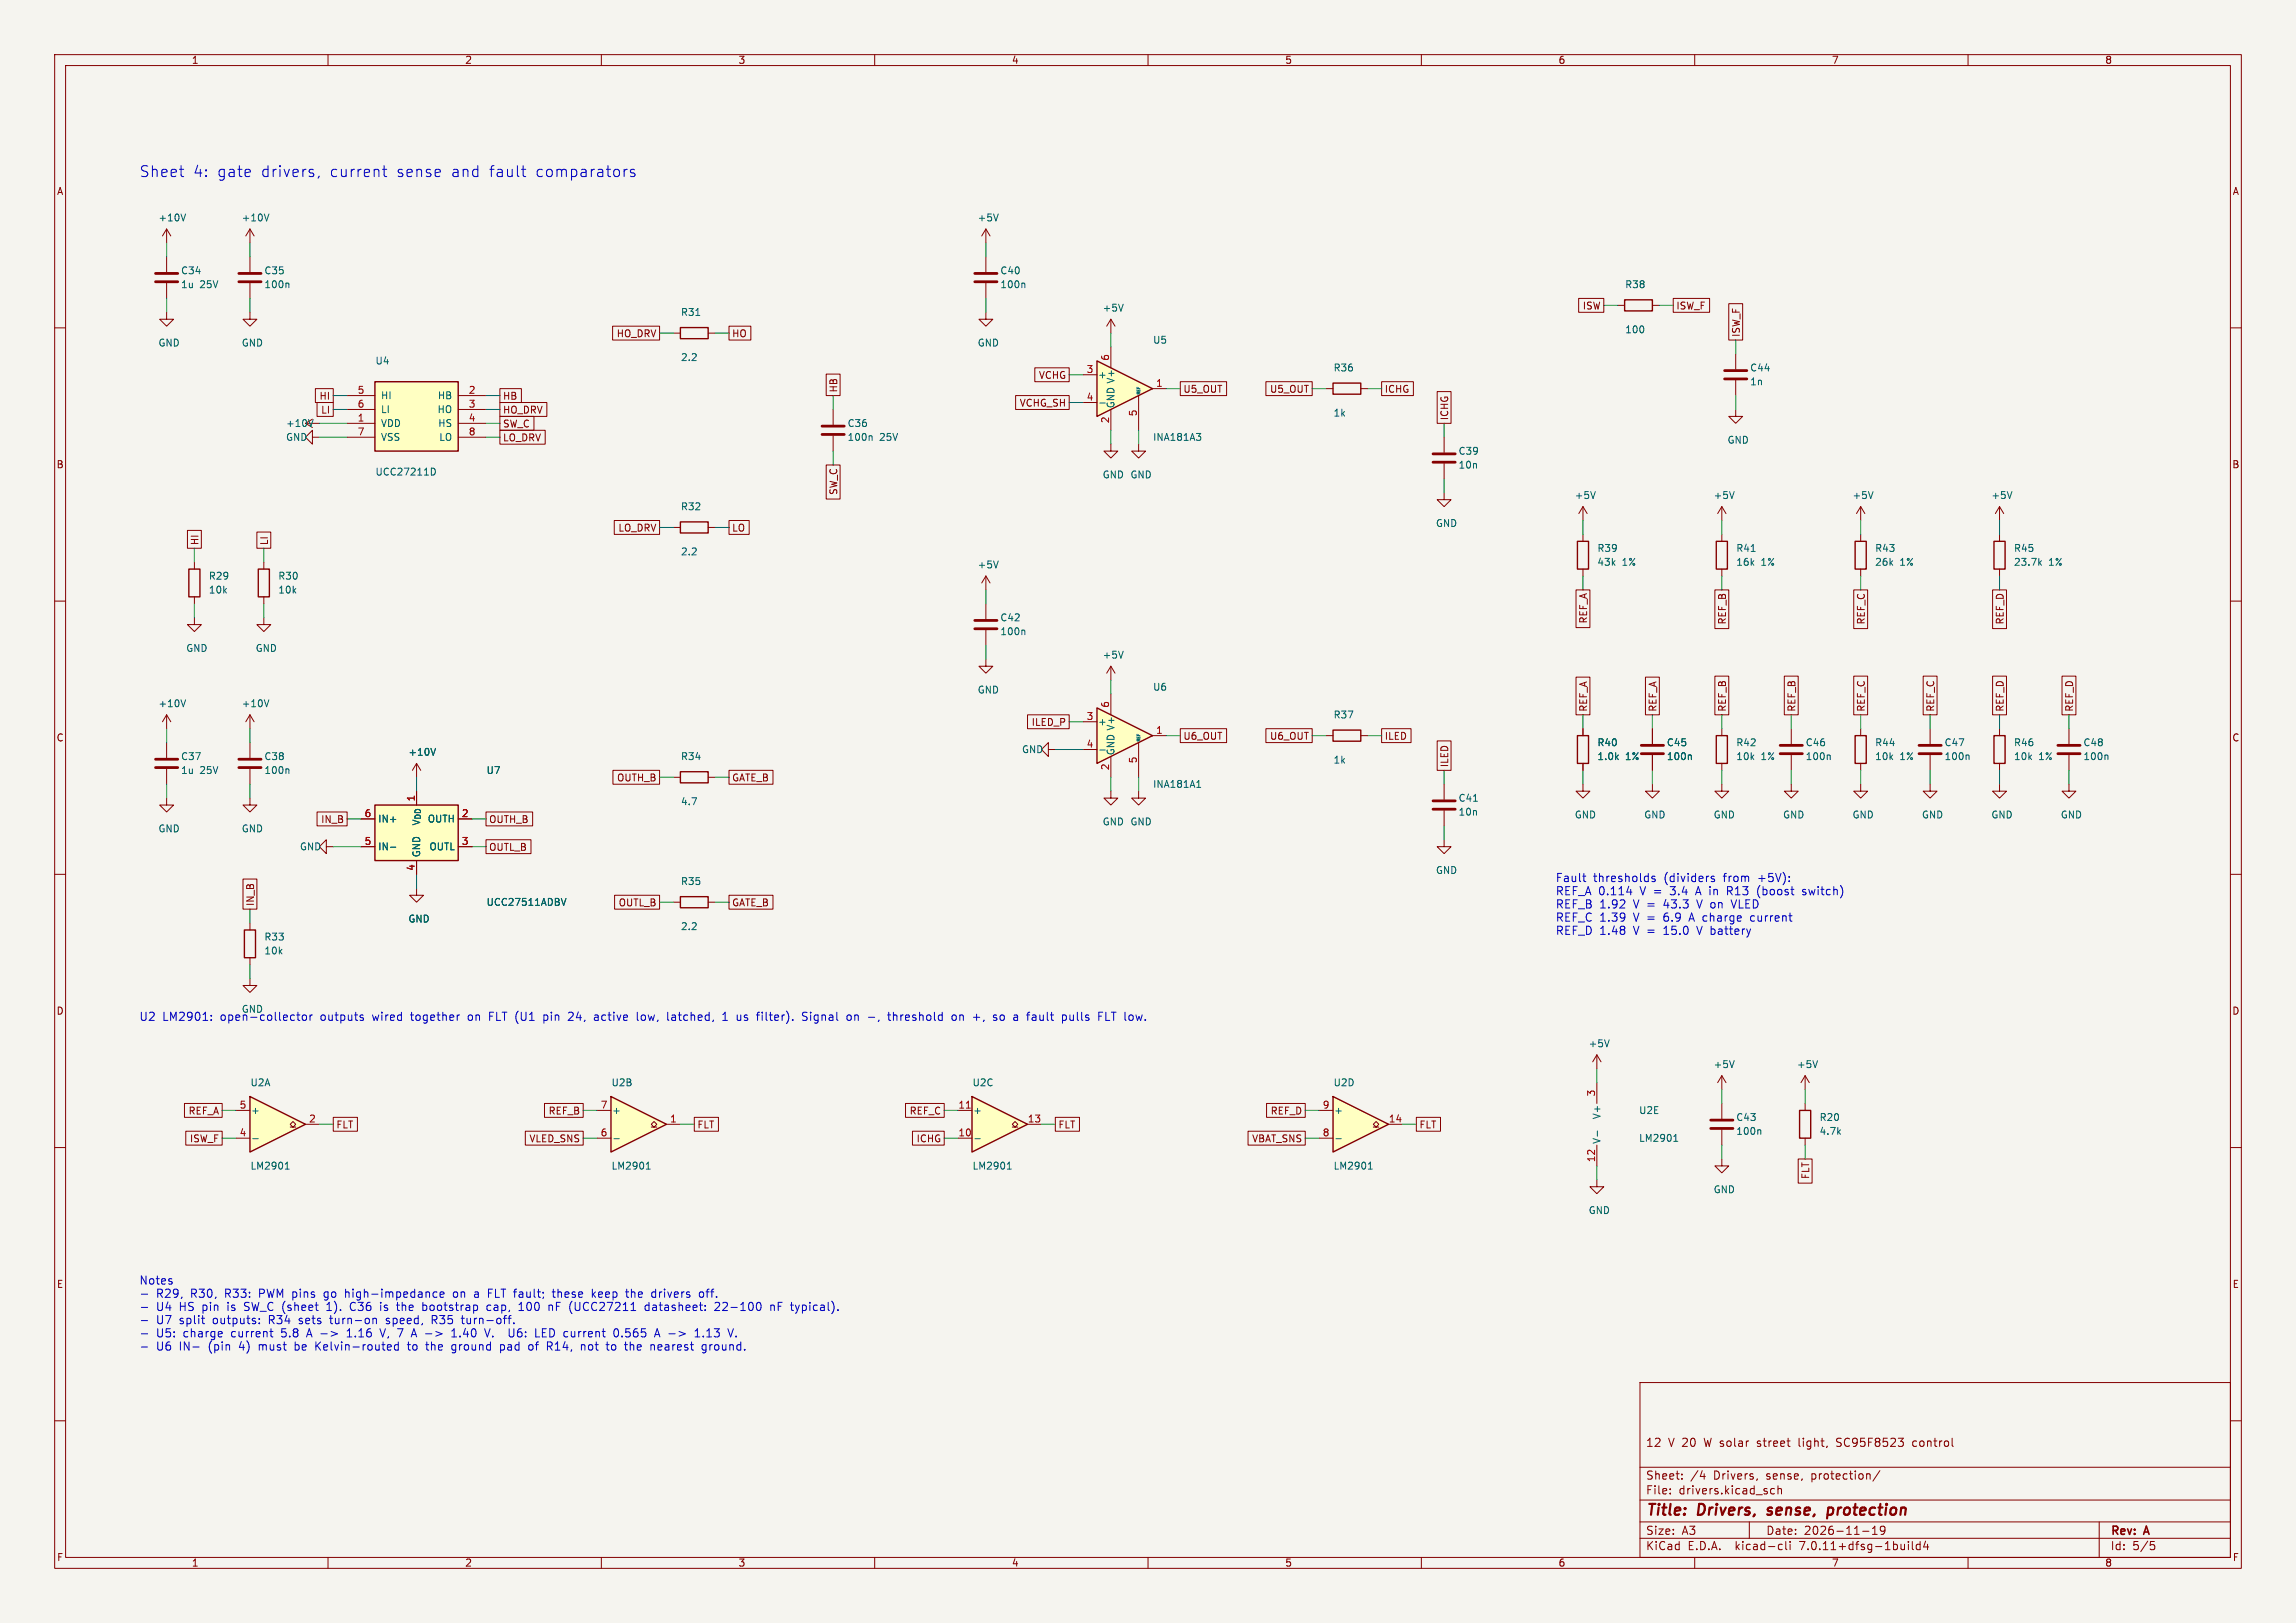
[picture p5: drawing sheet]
<svg xmlns="http://www.w3.org/2000/svg" width="420mm" height="297mm" viewBox="0 0 420 297" stroke-linecap="round" stroke-linejoin="round" font-family="sans-serif">
<defs><g id="words">
<g font-size="2.8" fill="#0000c2">
<text x="25.4" y="32.7">Sheet</text>
<text x="35.3" y="32.7">4:</text>
<text x="39.7" y="32.7">gate</text>
<text x="47.8" y="32.7">drivers,</text>
<text x="60.4" y="32.7">current</text>
<text x="72.6" y="32.7">sense</text>
<text x="82.7" y="32.7">and</text>
<text x="89.7" y="32.7">fault</text>
<text x="98.2" y="32.7">comparators</text>
</g>
<g font-size="2.8" fill="#840000">
<text x="301" y="277.9">Title:</text>
<text x="310.6" y="277.9">Drivers,</text>
<text x="324.2" y="277.9">sense,</text>
<text x="336" y="277.9">protection</text>
</g>
<g font-size="2.1" fill="#0000c2">
<text x="284.5" y="161.7">Fault</text>
<text x="291.4" y="161.7">thresholds</text>
<text x="304.4" y="161.7">(dividers</text>
<text x="315.5" y="161.7">from</text>
<text x="321.9" y="161.7">+5V):</text>
<text x="284.5" y="164.1">REF_A 0.114</text>
<text x="284.5" y="166.6">REF_B 1.92</text>
<text x="298.9" y="166.6">V =</text>
<text x="300.1" y="164.1">V =</text>
<text x="304.6" y="166.6">43.3</text>
<text x="305.8" y="164.1">3.4</text>
<text x="310.7" y="164.1">A in</text>
<text x="310.9" y="166.6">V on</text>
<text x="316.7" y="164.1">R13</text>
<text x="317.5" y="166.6">VLED</text>
<text x="322.3" y="164.1">(boost</text>
<text x="330.8" y="164.1">switch)</text>
<text x="284.5" y="169">REF_C 1.39</text>
<text x="284.5" y="171.4">REF_D 1.48</text>
<text x="298.9" y="169">V =</text>
<text x="298.9" y="171.4">V =</text>
<text x="304.6" y="169">6.9</text>
<text x="304.6" y="171.4">15.0</text>
<text x="309.5" y="169">A charge</text>
<text x="310.9" y="171.4">V battery</text>
<text x="320.9" y="169">current</text>
<text x="25.4" y="187.1">U2</text>
<text x="29.7" y="187.1">LM2901:</text>
<text x="40.4" y="187.1">open-collector</text>
<text x="58.8" y="187.1">outputs</text>
<text x="68.5" y="187.1">wired</text>
<text x="75.6" y="187.1">together</text>
<text x="86.2" y="187.1">on</text>
<text x="90.2" y="187.1">FLT (U1</text>
<text x="100.5" y="187.1">pin</text>
<text x="105.2" y="187.1">24,</text>
<text x="110.1" y="187.1">active</text>
<text x="118" y="187.1">low,</text>
<text x="123.7" y="187.1">latched,</text>
<text x="134" y="187.1">1</text>
<text x="136.8" y="187.1">us</text>
<text x="140.6" y="187.1">filter).</text>
<text x="149.1" y="187.1">Signal</text>
<text x="157.4" y="187.1">on</text>
<text x="161.4" y="187.1">-,</text>
<text x="165.3" y="187.1">threshold</text>
<text x="177.1" y="187.1">on</text>
<text x="181.1" y="187.1">+,</text>
<text x="184.9" y="187.1">so</text>
<text x="188.8" y="187.1">a</text>
<text x="191.5" y="187.1">fault</text>
<text x="198" y="187.1">pulls</text>
<text x="204.8" y="187.1">FLT low.</text>
<text x="25.4" y="235.4">Notes</text>
<text x="28.6" y="237.8">R29,</text>
<text x="34.9" y="237.8">R30,</text>
<text x="41.3" y="237.8">R33:</text>
<text x="47.7" y="237.8">PWM pins</text>
<text x="59.8" y="237.8">go</text>
<text x="63.9" y="237.8">high-impedance</text>
<text x="83.8" y="237.8">on</text>
<text x="90.5" y="237.8">FLT fault;</text>
<text x="102.6" y="237.8">these</text>
<text x="109.9" y="237.8">keep</text>
<text x="116.4" y="237.8">the</text>
<text x="121.2" y="237.8">drivers</text>
<text x="130.1" y="237.8">off.</text>
<text x="28.6" y="240.2">U4</text>
<text x="28.6" y="242.6">U7</text>
<text x="28.6" y="245">U5:</text>
<text x="32.9" y="240.2">HS pin</text>
<text x="32.9" y="242.6">split</text>
<text x="33.6" y="245">charge</text>
<text x="39.1" y="242.6">outputs:</text>
<text x="41.9" y="240.2">is</text>
<text x="42.4" y="245">current</text>
<text x="45.1" y="240.2">SW_C (sheet</text>
<text x="49.5" y="242.6">R34</text>
<text x="51.7" y="245">5.8</text>
<text x="55.1" y="242.6">sets</text>
<text x="56.6" y="245">A -&gt;</text>
<text x="60.5" y="240.2">1).</text>
<text x="61" y="242.6">turn-on</text>
<text x="64.2" y="245">1.16</text>
<text x="64.9" y="240.2">C36</text>
<text x="70.5" y="245">V, 7</text>
<text x="70.6" y="240.2">is</text>
<text x="71.4" y="242.6">speed,</text>
<text x="73.8" y="240.2">the</text>
<text x="76.5" y="245">A -&gt;</text>
<text x="78.6" y="240.2">bootstrap</text>
<text x="79.9" y="242.6">R35</text>
<text x="84.1" y="245">1.40</text>
<text x="85.5" y="242.6">turn-off.</text>
<text x="90.4" y="245">V.</text>
<text x="90.6" y="240.2">cap,</text>
<text x="95" y="245">U6:</text>
<text x="96.6" y="240.2">100</text>
<text x="100.1" y="245">LED current</text>
<text x="102.2" y="240.2">nF</text>
<text x="106.1" y="240.2">(UCC27211</text>
<text x="114.7" y="245">0.565</text>
<text x="120.1" y="240.2">datasheet:</text>
<text x="122.5" y="245">A -&gt;</text>
<text x="130.1" y="245">1.13</text>
<text x="133.1" y="240.2">22-100</text>
<text x="143.4" y="240.2">nF</text>
<text x="147.3" y="240.2">typical).</text>
<text x="28.6" y="247.5">U6</text>
<text x="32.9" y="247.5">IN-</text>
<text x="38.3" y="247.5">(pin</text>
<text x="44" y="247.5">4)</text>
<text x="47.8" y="247.5">must</text>
<text x="54.5" y="247.5">be</text>
<text x="58.4" y="247.5">Kelvin-routed</text>
<text x="75.5" y="247.5">to</text>
<text x="79" y="247.5">the</text>
<text x="83.8" y="247.5">ground</text>
<text x="92.8" y="247.5">pad</text>
<text x="98.2" y="247.5">of</text>
<text x="101.7" y="247.5">R14,</text>
<text x="108.1" y="247.5">not</text>
<text x="113" y="247.5">to</text>
<text x="116.5" y="247.5">the</text>
<text x="121.3" y="247.5">nearest</text>
<text x="130.9" y="247.5">ground.</text>
</g>
<g font-size="2.1" fill="#840000">
<text x="301" y="265">12</text>
<text x="305.1" y="265">V 20</text>
<text x="311.9" y="265">W solar</text>
<text x="321.8" y="265">street</text>
<text x="329.6" y="265">light,</text>
<text x="336.7" y="265">SC95F8523</text>
<text x="350.7" y="265">control</text>
<text x="301" y="273.7">File:</text>
<text x="301" y="271">Sheet:</text>
<text x="307.1" y="273.7">drivers.kicad_sch</text>
<text x="309.2" y="271">/4</text>
<text x="313.5" y="271">Drivers,</text>
<text x="323.2" y="271">sense,</text>
<text x="331.6" y="271">protection/</text>
<text x="301" y="281.1">Size:</text>
<text x="307.6" y="281.1">A3</text>
<text x="323" y="281.1">Date:</text>
<text x="330" y="281.1">2026-11-19</text>
<text x="386" y="281.3">Rev:</text>
<text x="392.4" y="281.3">A</text>
<text x="301" y="283.9">KiCad</text>
<text x="308.7" y="283.9">E.D.A.</text>
<text x="317.6" y="283.9">kicad-cli</text>
<text x="329.5" y="283.9">7.0.11+dfsg-1build4</text>
<text x="386" y="283.9">Id:</text>
<text x="390.1" y="283.9">5/5</text>
</g>
<g font-size="1.8" fill="#840000">
<text x="35" y="11.9">1</text>
<text x="85" y="11.9">2</text>
<text x="135" y="11.9">3</text>
<text x="185" y="11.9">4</text>
<text x="235" y="11.9">5</text>
<text x="285" y="11.9">6</text>
<text x="335" y="11.9">7</text>
<text x="385" y="11.9">8</text>
<text x="10.3" y="35.9">A</text>
<text x="408.3" y="35.9">A</text>
<text x="289.4" y="56.8">ISW</text>
<text x="306.5" y="56.8">ISW_F</text>
<text x="112.7" y="61.9">HO_DRV</text>
<text x="133.8" y="61.9">HO</text>
<text x="318.5" y="61.8" transform="rotate(-90 318.5 61.8)">ISW_F</text>
<text x="153.4" y="71.9" transform="rotate(-90 153.4 71.9)">HB</text>
<text x="189.9" y="69.5">VCHG</text>
<text x="58.3" y="73.3">HI</text>
<text x="58.6" y="75.9">LI</text>
<text x="91.9" y="73.3">HB</text>
<text x="91.9" y="75.9">HO_DRV</text>
<text x="186.4" y="74.6">VCHG_SH</text>
<text x="216.4" y="72.1">U5_OUT</text>
<text x="232.2" y="72.1">U5_OUT</text>
<text x="253.2" y="72.1">ICHG</text>
<text x="265.1" y="77" transform="rotate(-90 265.1 77)">ICHG</text>
<text x="91.9" y="78.4">SW_C</text>
<text x="91.9" y="81">LO_DRV</text>
<text x="10.3" y="85.9">B</text>
<text x="408.2" y="85.9">B</text>
<text x="153.4" y="90.7" transform="rotate(-90 153.4 90.7)">SW_C</text>
<text x="36.5" y="99.9" transform="rotate(-90 36.5 99.9)">HI</text>
<text x="49.2" y="99.9" transform="rotate(-90 49.2 99.9)">LI</text>
<text x="113" y="97.5">LO_DRV</text>
<text x="133.8" y="97.5">LO</text>
<text x="290.5" y="114.2" transform="rotate(-90 290.5 114.2)">REF_A</text>
<text x="315.9" y="114.4" transform="rotate(-90 315.9 114.4)">REF_B</text>
<text x="341.3" y="114.4" transform="rotate(-90 341.3 114.4)">REF_C</text>
<text x="366.7" y="114.4" transform="rotate(-90 366.7 114.4)">REF_D</text>
<text x="290.5" y="130.3" transform="rotate(-90 290.5 130.3)">REF_A</text>
<text x="303.2" y="130.3" transform="rotate(-90 303.2 130.3)">REF_A</text>
<text x="315.9" y="130.3" transform="rotate(-90 315.9 130.3)">REF_B</text>
<text x="328.6" y="130.3" transform="rotate(-90 328.6 130.3)">REF_B</text>
<text x="341.3" y="130.3" transform="rotate(-90 341.3 130.3)">REF_C</text>
<text x="354" y="130.3" transform="rotate(-90 354 130.3)">REF_C</text>
<text x="366.7" y="130.3" transform="rotate(-90 366.7 130.3)">REF_D</text>
<text x="379.4" y="130.3" transform="rotate(-90 379.4 130.3)">REF_D</text>
<text x="10.3" y="135.9">C</text>
<text x="188.6" y="133">ILED_P</text>
<text x="216.4" y="135.6">U6_OUT</text>
<text x="232.2" y="135.6">U6_OUT</text>
<text x="253.2" y="135.6">ILED</text>
<text x="408.2" y="135.9">C</text>
<text x="112.8" y="143.2">OUTH_B</text>
<text x="133.8" y="143.2">GATE_B</text>
<text x="265.1" y="140.5" transform="rotate(-90 265.1 140.5)">ILED</text>
<text x="58.6" y="150.8">IN_B</text>
<text x="89.4" y="155.9">OUTL_B</text>
<text x="89.4" y="150.8">OUTH_B</text>
<text x="46.7" y="165.9" transform="rotate(-90 46.7 165.9)">IN_B</text>
<text x="113.1" y="166.1">OUTL_B</text>
<text x="133.8" y="166.1">GATE_B</text>
<text x="10.3" y="185.9">D</text>
<text x="408.2" y="185.9">D</text>
<text x="34.4" y="204.2">REF_A</text>
<text x="34.6" y="209.2">ISW_F</text>
<text x="61.4" y="206.7">FLT</text>
<text x="96.7" y="209.2">VLED_SNS</text>
<text x="100.3" y="204.2">REF_B</text>
<text x="127.5" y="206.7">FLT</text>
<text x="166.3" y="204.2">REF_C</text>
<text x="167.6" y="209.2">ICHG</text>
<text x="193.5" y="206.7">FLT</text>
<text x="228.9" y="209.2">VBAT_SNS</text>
<text x="232.3" y="204.2">REF_D</text>
<text x="259.6" y="206.7">FLT</text>
<text x="331.2" y="215.9" transform="rotate(-90 331.2 215.9)">FLT</text>
<text x="10.3" y="235.9">E</text>
<text x="408.3" y="235.9">E</text>
<text x="10.3" y="285.9">F</text>
<text x="35" y="286.9">1</text>
<text x="85" y="286.9">2</text>
<text x="135" y="286.9">3</text>
<text x="185" y="286.9">4</text>
<text x="235" y="286.9">5</text>
<text x="285" y="286.9">6</text>
<text x="335" y="286.9">7</text>
<text x="385" y="286.9">8</text>
<text x="408.3" y="285.9">F</text>
</g>
<g font-size="1.8" fill="#006464">
<text x="28.9" y="40.7">+10V</text>
<text x="44.1" y="40.7">+10V</text>
<text x="178.7" y="40.7">+5V</text>
<text x="33" y="52.9">1u</text>
<text x="33" y="50.4">C34</text>
<text x="36.6" y="52.9">25V</text>
<text x="48.3" y="52.9">100n</text>
<text x="48.3" y="50.4">C35</text>
<text x="182.9" y="52.9">100n</text>
<text x="182.9" y="50.4">C40</text>
<text x="297.2" y="52.9">R38</text>
<text x="124.5" y="58">R31</text>
<text x="201.6" y="57.2">+5V</text>
<text x="28.9" y="63.6">GND</text>
<text x="44.1" y="63.6">GND</text>
<text x="178.7" y="63.6">GND</text>
<text x="210.8" y="63.1">U5</text>
<text x="297.2" y="61.2">100</text>
<text x="68.6" y="66.9">U4</text>
<text x="124.5" y="66.3">2.2</text>
<text x="200.8" y="69.4">+</text>
<text x="243.8" y="68.2">R36</text>
<text x="320.1" y="68.2">C44</text>
<text x="320.1" y="70.7">1n</text>
<text x="69.6" y="73.3">HI</text>
<text x="69.6" y="75.8">LI</text>
<text x="79.9" y="75.8">HO</text>
<text x="80" y="73.3">HB</text>
<text x="204.1" y="74.8" transform="rotate(-90 204.1 74.8)">GND V+</text>
<text x="243.8" y="76.4">1k</text>
<text x="52.2" y="80.9">GND</text>
<text x="52.2" y="78.3">+10V</text>
<text x="69.6" y="78.3">VDD</text>
<text x="69.6" y="80.9">VSS</text>
<text x="80.1" y="78.3">HS</text>
<text x="80.2" y="80.9">LO</text>
<text x="154.9" y="80.9">100n</text>
<text x="154.9" y="78.3">C36</text>
<text x="160.9" y="80.9">25V</text>
<text x="210.8" y="80.9">INA181A3</text>
<text x="266.7" y="83.4">C39</text>
<text x="315.9" y="81.4">GND</text>
<text x="68.6" y="87.2">UCC27211D</text>
<text x="201.6" y="87.7">GND GND</text>
<text x="266.7" y="86">10n</text>
<text x="124.5" y="93.6">R32</text>
<text x="288" y="91.5">+5V</text>
<text x="313.4" y="91.5">+5V</text>
<text x="338.8" y="91.5">+5V</text>
<text x="364.2" y="91.5">+5V</text>
<text x="124.5" y="101.8">2.2</text>
<text x="262.6" y="96.6">GND</text>
<text x="292.1" y="101.2">R39</text>
<text x="317.5" y="101.2">R41</text>
<text x="342.9" y="101.2">R43</text>
<text x="368.3" y="101.2">R45</text>
<text x="38.1" y="106.3">R29</text>
<text x="50.8" y="106.3">R30</text>
<text x="178.7" y="104.2">+5V</text>
<text x="292.1" y="103.7">43k</text>
<text x="296.7" y="103.7">1%</text>
<text x="317.5" y="103.7">16k</text>
<text x="322.1" y="103.7">1%</text>
<text x="342.9" y="103.7">26k</text>
<text x="347.5" y="103.7">1%</text>
<text x="368.3" y="103.7">23.7k</text>
<text x="374.7" y="103.7">1%</text>
<text x="38.1" y="108.8">10k</text>
<text x="50.8" y="108.8">10k</text>
<text x="182.9" y="113.9">C42</text>
<text x="34" y="119.5">GND</text>
<text x="46.7" y="119.5">GND</text>
<text x="182.9" y="116.4">100n</text>
<text x="201.6" y="120.7">+5V</text>
<text x="28.9" y="129.6">+10V</text>
<text x="44.1" y="129.6">+10V</text>
<text x="178.7" y="127.1">GND</text>
<text x="210.8" y="126.6">U6</text>
<text x="243.8" y="131.7">R37</text>
<text x="200.8" y="132.9">+</text>
<text x="292.1" y="136.8">R40</text>
<text x="304.8" y="136.8">C45</text>
<text x="317.5" y="136.8">R42</text>
<text x="330.2" y="136.8">C46</text>
<text x="342.9" y="136.8">R44</text>
<text x="355.6" y="136.8">C47</text>
<text x="368.3" y="136.8">R46</text>
<text x="381" y="136.8">C48</text>
<text x="33" y="141.8">1u</text>
<text x="33" y="139.3">C37</text>
<text x="36.6" y="141.8">25V</text>
<text x="48.3" y="141.8">100n</text>
<text x="48.3" y="139.3">C38</text>
<text x="74.6" y="138.5">+10V</text>
<text x="88.9" y="141.8">U7</text>
<text x="124.5" y="139.3">R34</text>
<text x="186.8" y="138">GND</text>
<text x="204.1" y="138.3" transform="rotate(-90 204.1 138.3)">GND V+</text>
<text x="243.8" y="139.9">1k</text>
<text x="292.1" y="139.3">1.0k</text>
<text x="297.3" y="139.3">1%</text>
<text x="304.8" y="139.3">100n</text>
<text x="317.5" y="139.3">10k</text>
<text x="322.1" y="139.3">1%</text>
<text x="330.2" y="139.3">100n</text>
<text x="342.9" y="139.3">10k</text>
<text x="347.5" y="139.3">1%</text>
<text x="355.6" y="139.3">100n</text>
<text x="368.3" y="139.3">10k</text>
<text x="372.9" y="139.3">1%</text>
<text x="381" y="139.3">100n</text>
<text x="124.5" y="147.5">4.7</text>
<text x="210.8" y="144.4">INA181A1</text>
<text x="266.7" y="146.9">C41</text>
<text x="266.7" y="149.5">10n</text>
<text x="288" y="150">GND</text>
<text x="300.7" y="150">GND</text>
<text x="313.4" y="150">GND</text>
<text x="326.1" y="150">GND</text>
<text x="338.8" y="150">GND</text>
<text x="351.5" y="150">GND</text>
<text x="364.2" y="150">GND</text>
<text x="376.9" y="150">GND</text>
<text x="28.9" y="152.5">GND</text>
<text x="44.1" y="152.5">GND</text>
<text x="54.8" y="155.8">GND</text>
<text x="69.1" y="155.8">IN-</text>
<text x="69.1" y="150.7">IN+</text>
<text x="77.1" y="151.2" transform="rotate(-90 77.1 151.2)">V_{DD}</text>
<text x="78.1" y="150.7">OUTH</text>
<text x="78.5" y="155.8">OUTL</text>
<text x="201.6" y="151.2">GND GND</text>
<text x="77.1" y="157" transform="rotate(-90 77.1 157)">GND</text>
<text x="262.6" y="160.1">GND</text>
<text x="88.9" y="166">UCC27511ADBV</text>
<text x="124.5" y="162.2">R35</text>
<text x="48.3" y="172.3">R33</text>
<text x="74.6" y="169">GND</text>
<text x="124.5" y="170.4">2.2</text>
<text x="48.3" y="174.9">10k</text>
<text x="290.5" y="191.8">+5V</text>
<text x="313.4" y="195.7">+5V</text>
<text x="328.6" y="195.7">+5V</text>
<text x="45.7" y="199">U2A</text>
<text x="111.8" y="199">U2B</text>
<text x="177.8" y="199">U2C</text>
<text x="243.8" y="199">U2D</text>
<text x="45.8" y="204.1">+</text>
<text x="111.9" y="204.1">+</text>
<text x="177.9" y="204.1">+</text>
<text x="244" y="204.1">+</text>
<text x="293" y="209.4" transform="rotate(-90 293 209.4)">V-</text>
<text x="293" y="204.9" transform="rotate(-90 293 204.9)">V+</text>
<text x="299.7" y="204.1">U2E</text>
<text x="299.7" y="209.1">LM2901</text>
<text x="317.5" y="205.3">C43</text>
<text x="317.5" y="207.9">100n</text>
<text x="332.8" y="205.3">R20</text>
<text x="332.8" y="207.9">4.7k</text>
<text x="45.7" y="214.2">LM2901</text>
<text x="111.8" y="214.2">LM2901</text>
<text x="177.8" y="214.2">LM2901</text>
<text x="243.8" y="214.2">LM2901</text>
<text x="313.4" y="218.6">GND</text>
<text x="290.5" y="222.4">GND</text>
</g>
<g font-size="1.8" fill="#a90000">
<text x="198.7" y="68.3">3</text>
<text x="202.9" y="66.1" transform="rotate(-90 202.9 66.1)">6</text>
<text x="211.4" y="70.9">1</text>
<text x="65.3" y="77.2">1</text>
<text x="65.3" y="72.1">5</text>
<text x="65.3" y="74.7">6</text>
<text x="85.7" y="72.1">2</text>
<text x="85.7" y="74.7">3</text>
<text x="85.7" y="77.2">4</text>
<text x="198.7" y="73.4">4</text>
<text x="202.9" y="77.5" transform="rotate(-90 202.9 77.5)">2</text>
<text x="208" y="76.3" transform="rotate(-90 208 76.3)">5</text>
<text x="65.3" y="79.8">7</text>
<text x="85.7" y="79.8">8</text>
<text x="198.7" y="131.8">3</text>
<text x="202.9" y="129.6" transform="rotate(-90 202.9 129.6)">6</text>
<text x="198.7" y="136.9">4</text>
<text x="211.4" y="134.4">1</text>
<text x="202.9" y="141" transform="rotate(-90 202.9 141)">2</text>
<text x="208" y="139.8" transform="rotate(-90 208 139.8)">5</text>
<text x="66.6" y="149.6">6</text>
<text x="75.9" y="146.8" transform="rotate(-90 75.9 146.8)">1</text>
<text x="84.4" y="149.6">2</text>
<text x="66.6" y="154.7">5</text>
<text x="84.4" y="154.7">3</text>
<text x="75.9" y="159.5" transform="rotate(-90 75.9 159.5)">4</text>
<text x="43.7" y="202.9">5</text>
<text x="109.8" y="202.9">7</text>
<text x="175.2" y="202.9">11</text>
<text x="241.9" y="202.9">9</text>
<text x="291.8" y="200.7" transform="rotate(-90 291.8 200.7)">3</text>
<text x="43.7" y="208">4</text>
<text x="56.4" y="205.5">2</text>
<text x="109.8" y="208">6</text>
<text x="122.5" y="205.5">1</text>
<text x="175.2" y="208">10</text>
<text x="187.9" y="205.5">13</text>
<text x="241.9" y="208">8</text>
<text x="254" y="205.5">14</text>
<text x="291.8" y="212.8" transform="rotate(-90 291.8 212.8)">12</text>
</g>
<text font-size="1.8" fill="#0000c2" x="44.1" y="185.5">GND</text>
<g font-size=".7" fill="#006464">
<text x="208.7" y="72.3" transform="rotate(-90 208.7 72.3)">REF</text>
<text x="208.7" y="135.8" transform="rotate(-90 208.7 135.8)">REF</text>
</g>
</g></defs>
<path d="M0 0h420v297h-420z" fill="#f5f4ef" stroke="#f5f4ef" stroke-width=".18"/>
<g fill="none" stroke="#840000" stroke-width=".18">
<path d="M10 10h400v277h-400zM12 12h396v273h-396zM60 10v2M110 10v2M160 10v2M210 10v2M260 10v2M310 10v2M360 10v2M10 60h2M408 60h2M208.3 81.3v1.3h1.2l-1.2 1.2-1.3-1.2h1.3"/>
<path d="M10 110h2M408 110h2M10 160h2M302.3 143.5v1.3h1.2l-1.2 1.3-1.3-1.3h1.3M408 160h2M10 210h2M330.2 201.9v1.3M330.2 208.3v1.3M408 210h2M10 260h2M300 253h108v32h-108zM408 260h2"/>
<path d="M300 278.5h108M300 274.5h108M300 268.5h108M305.5 273.2v.2M305.5 272.5v.1M307.7 270.5v.2M307.7 269.8v.1M311 270.2h.9M311.7 269.7v1M320 278.5v3M321.4 270.6l-.1 .3M324.6 272.5l-.4-.1-.3 .3v.4l.1 .2h.6"/>
<path d="M325.2 272.5l.2-.1 .4 .1 .1 .9M325.2 271.9v1.5M335.9 264.6l.3 .1M336.1 263.3l-.2 .2 .2 .3M342.5 279.7l.4-.4v1.5M343.9 269.1l-1.3 1.9M344 279.4l-.1 .5 .2 .2 .4 .1 .3-.3M344.7 279.4a.99 .99 0 0 1-.3 1.4h-.3M350.2 263.7l-.3 .3v.4l.3 .3M384 278.5v6.5M60 285v2M110 285v2"/>
<path d="M160 285v2M210 285v2M260 285v2M300 281.5h108M310 285v2M325.6 282.6l.4 .1M326 283.5l-.4 .1M326.7 282.1v1.3l.2 .2M327.4 282.1v.1M327.4 282.6v1M340.7 280.2h1.2M342.5 280.8h.9"/>
<path d="M349.1 282.1v.1M349.1 282.6v1M349.8 282.1v1.3l.2 .2M351.2 282.7l-.4-.1-.3 .3v.4l.2 .2h.5M351.2 282.1v1.5M352.2 282l-.3 1.1h.9M352.6 282.6v1M360 285v2M393.4 282.1h.7M393.5 282.7h.4l.3 .2-.2 .6-.5 .1"/>
</g>
<path d="M323.3 277.1l.1 .1M323.5 276l-.1 .2v.2M334.3 277.1l.2 .1 .6-.1M334.4 276l.2-.1 .6 .1M334.5 275.9l-.3 2" fill="none" stroke="#840000" stroke-width=".4"/>
<path d="M329.2 203.2h2v5.1h-2z" fill="none" stroke="#840000" stroke-width=".25"/>
<path d="M200.7 66l10.1 5.1-10.1 5.1z" fill="#ffffc2"/>
<path d="M200.7 66l10.1 5.1-10.1 5.1zM288.5 134.6h2.1v5.1h-2.1z" fill="none" stroke="#840000" stroke-width=".25"/>
<path d="M198.1 68.6h2.6M198.1 73.7h2.6M203.2 63.5v3.8M203.2 74.9v3.8M208.3 72.4v6.3M210.8 71.1h2.6M203.2 81.3v1.3h1.3l-1.3 1.2-1.3-1.2h1.3M289.6 133.4v1.2M289.6 139.7v1.3" fill="none" stroke="#840000" stroke-width=".18"/>
<path d="M201.2 73.8h1M218.9 79.3h.7l-.4 .5M219.4 79.8l.2 .2v.3l-.2 .3" fill="none" stroke="#006464" stroke-width=".18"/>
<path d="M177.8 200.7l10.2 5-10.2 5.1z" fill="#ffffc2"/>
<path d="M177.8 200.7l10.2 5-10.2 5.1z" fill="none" stroke="#840000" stroke-width=".25"/>
<path d="M175.3 208.3h2.5M175.3 203.2h2.5M185.2 206.2h.5l-.5-.5 .5-.5 .5 .5-.5 .5h.5M188 205.7h2.5" fill="none" stroke="#840000" stroke-width=".18"/>
<path d="M178.3 208.4h1M184.3 213.9h.7M184.4 213l.2-.3v1.2" fill="none" stroke="#006464" stroke-width=".18"/>
<path d="M176.8 202.8h.7" fill="none" stroke="#a90000" stroke-width=".18"/>
<path d="M111.8 200.7l10.1 5-10.1 5.1z" fill="#ffffc2"/>
<path d="M111.8 200.7l10.1 5-10.1 5.1z" fill="none" stroke="#840000" stroke-width=".25"/>
<path d="M109.2 208.3h2.6M109.2 203.2h2.6M119.1 206.2h.5l-.5-.5 .5-.5 .5 .5-.5 .5h.5M121.9 205.7h2.6" fill="none" stroke="#840000" stroke-width=".18"/>
<path d="M112.3 208.4h1M118.2 213.9h.7M118.3 213l.3-.3v1.2" fill="none" stroke="#006464" stroke-width=".18"/>
<path d="M45.7 200.7l10.2 5-10.2 5.1z" fill="#ffffc2"/>
<path d="M124.5 59.9h5v2.1h-5zM68.6 69.9h15.2v12.7h-15.2zM124.5 95.5h5v2h-5zM313.9 99.1h2.1v5h-2.1zM339.3 99.1h2.1v5h-2.1zM364.7 99.1h2.1v5h-2.1zM313.9 134.6h2.1v5.1h-2.1zM339.3 134.6h2.1v5.1h-2.1zM364.7 134.6h2.1v5.1h-2.1zM45.7 200.7l10.2 5-10.2 5.1z" fill="none" stroke="#840000" stroke-width=".25"/>
<g fill="none" stroke="#840000" stroke-width=".18">
<path d="M30.5 57.2v1.2h1.2l-1.2 1.3-1.3-1.3h1.3M30.5 47v2.8M30.5 51.8v2.8M45.7 57.2v1.2h1.3l-1.3 1.3-1.3-1.3h1.3M180.3 57.2v1.2h1.3l-1.3 1.3-1.2-1.3h1.2M180.3 41.9v2.6M180.3 47v2.8M180.3 51.8v2.8M180.3 41.9l-.7 1.3M180.3 41.9l.8 1.3M203.2 58.4l-.8 1.3M203.2 58.4v2.6"/>
<path d="M203.2 58.4l.8 1.3M63.5 77.5h5.1M63.5 72.4h5.1M63.5 74.9h5.1M83.8 77.5h5.1M83.8 72.4h5.1M83.8 74.9h5.1M123.2 61h1.3M129.5 61h1.3M152.4 74.9v2.8M152.4 79.8v2.8M63.5 80h5.1"/>
<path d="M83.8 80h5.1M123.2 96.5h1.3M129.5 96.5h1.3M315 92.7v2.6M315 97.8v1.3M315 92.7l-.8 1.3M315 92.7l.7 1.3M340.4 92.7l-.8 1.3M340.4 92.7v2.6M340.4 97.8v1.3M340.4 92.7l.7 1.3M365.8 92.7l-.8 1.3"/>
<path d="M365.8 92.7v2.6M365.8 97.8v1.3M365.8 92.7l.7 1.3M180.3 105.4v2.6M180.3 110.5v2.8M180.3 115.3v2.8M180.3 105.4l-.7 1.3M180.3 105.4l.8 1.3M315 104.1v1.3M340.4 104.1v1.3M365.8 104.1v1.3M76.2 139.7l-.8 1.3"/>
<path d="M76.2 139.7v2.5M76.2 139.7l.8 1.3M180.3 120.7v1.2h1.3l-1.3 1.3-1.2-1.3h1.2M191.8 137.2v-1.3l-1.3 1.3 1.3 1.2v-1.2h1.2M315 133.4v1.2M315 139.7v1.3M327.7 133.4v2.7M327.7 138.2v2.8M340.4 133.4v1.2M340.4 139.7v1.3M353.1 133.4v2.7M353.1 138.2v2.8"/>
<path d="M365.8 133.4v1.2M365.8 139.7v1.3M378.5 133.4v2.7M378.5 138.2v2.8M203.2 144.8v1.3h1.3l-1.3 1.2-1.3-1.2h1.3M264.2 153.7v1.2h1.2l-1.2 1.3-1.3-1.3h1.3M264.2 143.5v2.8M264.2 148.3v2.8M327.7 143.5v1.3h1.2l-1.2 1.3-1.3-1.3h1.3M340.4 143.5v1.3h1.2l-1.2 1.3-1.3-1.3h1.3M353.1 143.5v1.3h1.2l-1.2 1.3-1.3-1.3h1.3M365.8 143.5v1.3h1.2l-1.2 1.3-1.3-1.3h1.3"/>
<path d="M378.5 143.5v1.3h1.2l-1.2 1.3-1.3-1.3h1.3M292.1 193v2.6M292.1 198.1v3.8M292.1 193l-.8 1.3M292.1 193l.8 1.3M315 196.9l-.8 1.2M315 196.9v2.5M315 196.9l.7 1.2M330.2 196.9l-.8 1.2M330.2 196.9v2.5M330.2 196.9l.8 1.2M43.2 208.3h2.5"/>
<path d="M43.2 203.2h2.5M53.1 206.2h.5l-.5-.5 .5-.5 .5 .5-.5 .5h.5M55.9 205.7h2.5M292.1 215.9v1.3h1.3l-1.3 1.2-1.3-1.2h1.3M292.1 209.6v3.8M315 212.1v1.3h1.2l-1.2 1.2-1.3-1.2h1.3M315 201.9v2.8M315 206.8v2.8"/>
</g>
<g fill="none" stroke="#006464" stroke-width=".18">
<path d="M182.6 39.2l-.4 1.2M127.3 57.7h.7M187.3 51.8l.2 .2v.6M205.5 55.7l-.5 1.2M159.3 79.7l.2 .2v.7M78.9 85.7a.64 .64 0 0 1 .7 .6 .64 .64 0 0 1-.7 .6M317.2 90l-.4 1.2M342.6 90l-.4 1.2M368 90l-.4 1.2M182.6 102.7l-.4 1.2M187.3 115.3l.2 .2v.6M320.3 100.9h.8"/>
<path d="M373.1 103l.3 .4M373.4 102.6l-.5 .5M79.7 136.9l-.5 1.3M334.6 138.2l.2 .1v.7M360 138.2l.2 .1v.7M385.4 138.2l.2 .1v.7M269.5 146.6h.8M294.4 190.3l-.5 1.3M317.2 194.1l-.4 1.3M332.5 194.1l-.5 1.3M46.2 208.4h1M52.2 213.9h.7"/>
<path d="M52.3 213l.2-.3v1.2M292.2 207v.9M306.2 208.9h.7M306.3 207.9l.2-.3v1.3M321.9 206.7l.2 .2v.7"/>
</g>
<g fill="none" stroke="#840000" stroke-width=".51">
<path d="M28.4 51.6h4.1M28.4 50h4.1M178.3 51.6h4.1M178.3 50h4.1M150.4 79.5h4M150.4 78h4M178.3 115.1h4.1M178.3 113.5h4.1M325.6 137.9h4.1M325.6 136.4h4.1M351 137.9h4.1M351 136.4h4.1"/>
<path d="M376.4 137.9h4.1M376.4 136.4h4.1M262.1 148.1h4.1M262.1 146.6h4.1M312.9 206.5h4.1M312.9 205h4.1"/>
</g>
<path d="M68.6 69.9h15.2v12.7h-15.2z" fill="#ffffc2" stroke="#ffffc2" stroke-width=".18"/>
<path d="M243.8 200.7l10.2 5-10.2 5.1z" fill="#ffffc2"/>
<path d="M243.8 200.7l10.2 5-10.2 5.1z" fill="none" stroke="#840000" stroke-width=".25"/>
<path d="M203.2 121.9l-.8 1.3M203.2 121.9v2.6M203.2 121.9l.8 1.3M289.6 143.5v1.3h1.2l-1.2 1.3-1.3-1.3h1.3M241.3 208.3h2.5M241.3 203.2h2.5M251.2 206.2h.5l-.5-.5 .5-.5 .5 .5-.5 .5h.5M254 205.7h2.5" fill="none" stroke="#840000" stroke-width=".18"/>
<path d="M205.5 119.2l-.5 1.2M244.4 208.4h.9M250.3 213.9h.7M250.4 213l.3-.3v1.2" fill="none" stroke="#006464" stroke-width=".18"/>
<path d="M200.7 129.5l10.1 5.1-10.1 5.1z" fill="#ffffc2"/>
<path d="M297.2 54.9h5.1v2h-5.1zM243.8 70.1h5.1v2h-5.1zM288.5 99.1h2.1v5h-2.1zM34.5 104.1h2.1v5.1h-2.1zM47.2 104.1h2.1v5.1h-2.1zM200.7 129.5l10.1 5.1-10.1 5.1zM243.8 133.6h5.1v2h-5.1zM68.6 147.3h15.2v10.2h-15.2zM124.5 141.2h5v2.1h-5zM44.7 170.2h2v5.1h-2zM124.5 164.1h5v2h-5z" fill="none" stroke="#840000" stroke-width=".25"/>
<g fill="none" stroke="#840000" stroke-width=".18">
<path d="M30.5 41.9v2.6M30.5 41.9l-.8 1.3M30.5 41.9l.7 1.3M45.7 41.9v2.6M45.7 47v2.8M45.7 51.8v2.8M45.7 41.9l-.7 1.3M45.7 41.9l.8 1.3M112.1 59.7h8.5v2.5h-8.5zM133.3 59.7h4v2.5h-4zM288.8 54.6h4.6v2.6h-4.6zM295.9 55.9h1.3"/>
<path d="M302.3 55.9h1.2M306.1 54.6h6.6v2.6h-6.6zM316.2 55.6h2.6v6.6h-2.6zM55.9 77.5l1.2 .7M55.9 77.5h2.5M57.1 76.7l-1.2 .8M57.7 71.1h3.3v2.6h-3.3zM58 73.7h3v2.5h-3zM91.4 76.2h6.3v2.5h-6.3zM91.4 78.7h8.3v2.6h-8.3zM91.4 71.1h4v2.6h-4zM91.4 73.7h8.6v2.5h-8.6z"/>
<path d="M151.1 68.5h2.6v3.9h-2.6zM185.8 72.4h9.8v2.5h-9.8zM189.3 67.3h6.3v2.6h-6.3zM215.9 69.8h8.5v2.6h-8.5zM231.6 69.8h8.4v2.6h-8.4zM242.6 71.1h1.2M248.9 71.1h1.3M252.7 69.8h5.8v2.6h-5.8zM262.9 71.7h2.5v5.8h-2.5zM317.5 74.9v1.3h1.3l-1.3 1.3-1.3-1.3h1.3M317.5 64.8v2.8M317.5 69.6v2.8"/>
<path d="M34.3 97.1h2.5v3.2h-2.5zM47 97.4h2.5v2.9h-2.5zM57.1 80v-1.3l-1.2 1.3 1.2 1.3v-1.3h1.3M112.4 95.2h8.2v2.6h-8.2zM133.3 95.2h3.7v2.6h-3.7zM151.1 85.1h2.6v6.2h-2.6zM264.2 90.2v1.2h1.2l-1.2 1.3-1.3-1.3h1.3M264.2 80v2.8M264.2 84.8v2.8M289.6 92.7l-.8 1.3M289.6 92.7v2.6M289.6 97.8v1.3"/>
<path d="M289.6 92.7l.7 1.3M35.6 113v1.3h1.2l-1.2 1.3-1.3-1.3h1.3M35.6 102.9v1.2M35.6 109.2v1.3M48.3 113v1.3h1.2l-1.2 1.3-1.3-1.3h1.3M48.3 102.9v1.2M48.3 109.2v1.3M288.3 108h2.5v6.8h-2.5zM289.6 104.1v1.3M313.7 108h2.5v7h-2.5zM339.1 108h2.5v7h-2.5zM364.5 108h2.5v7h-2.5z"/>
<path d="M30.5 130.8l-.8 1.3M30.5 130.8v2.6M30.5 135.9v2.8M30.5 130.8l.7 1.3M45.7 130.8v2.6M45.7 135.9v2.8M45.7 130.8l-.7 1.3M45.7 130.8l.8 1.3M188 130.8h7.6v2.6h-7.6zM198.1 132.1h2.6M198.1 137.2h2.6M203.2 127v3.8"/>
<path d="M203.2 138.4v3.8M208.3 135.9v6.3M210.8 134.6h2.6M215.9 133.3h8.5v2.6h-8.5zM231.6 133.3h8.4v2.6h-8.4zM242.6 134.6h1.2M248.9 134.6h1.3M252.7 133.3h5.4v2.6h-5.4zM262.9 135.6h2.5v5.4h-2.5zM288.3 123.9h2.5v6.9h-2.5zM289.6 133.4v1.2M289.6 139.7v1.3"/>
<path d="M301 123.9h2.5v6.9h-2.5zM302.3 133.4v2.7M302.3 138.2v2.8M313.7 123.7h2.5v7.1h-2.5zM326.4 123.7h2.5v7.1h-2.5zM339.1 123.7h2.5v7.1h-2.5zM351.8 123.7h2.5v7.1h-2.5zM364.5 123.7h2.5v7.1h-2.5zM377.2 123.7h2.5v7.1h-2.5zM30.5 146.1v1.2h1.2l-1.2 1.3-1.3-1.3h1.3M30.5 140.7v2.8M45.7 146.1v1.2h1.3l-1.3 1.3-1.3-1.3h1.3"/>
<path d="M45.7 140.7v2.8M58 148.6h5.5v2.5h-5.5zM59.7 154.9v-1.2l-1.3 1.2 1.3 1.3v-1.3h1.3M66 149.9h2.6M66 154.9h2.6M76.2 157.5v2.5M83.8 149.9h2.6M83.8 154.9h2.6M88.9 153.7h8.2v2.5h-8.2zM88.9 148.6h8.5v2.5h-8.5zM112.1 141h8.5v2.5h-8.5zM123.2 142.2h1.3"/>
<path d="M129.5 142.2h1.3M133.3 141h8.1v2.5h-8.1zM208.3 144.8v1.3h1.2l-1.2 1.2-1.3-1.2h1.3M315 143.5v1.3h1.2l-1.2 1.3-1.3-1.3h1.3M44.4 160.9h2.6v5.5h-2.6zM45.7 179.1v1.2h1.3l-1.3 1.3-1.3-1.3h1.3M45.7 168.9v1.3M45.7 175.3v1.2M76.2 162.6v1.2h1.3l-1.3 1.3-1.3-1.3h1.3M112.4 163.8h8.2v2.6h-8.2zM123.2 165.1h1.3M129.5 165.1h1.3"/>
<path d="M133.3 163.8h8.1v2.6h-8.1zM33.7 201.9h6.9v2.6h-6.9zM34 207h6.6v2.6h-6.6zM61 204.5h4.4v2.5h-4.4zM96.1 207h10.6v2.6h-10.6zM99.6 201.9h7.1v2.6h-7.1zM127 204.5h4.4v2.5h-4.4zM165.6 201.9h7.1v2.6h-7.1zM166.9 207h5.8v2.6h-5.8zM193 204.5h4.5v2.5h-4.5zM228.3 207h10.5v2.6h-10.5zM231.7 201.9h7.1v2.6h-7.1z"/>
<path d="M259.1 204.5h4.4v2.5h-4.4zM328.9 212.1h2.6v4.4h-2.6z"/>
</g>
<g fill="none" stroke="#006464" stroke-width=".18">
<path d="M34 39.2l-.5 1.2M49.2 39.2l-.4 1.2M52.7 51.8l.1 .2v.6M57.3 76.8l-.4 1.2M291.8 90l-.4 1.2M34 128.1l-.5 1.2M49.2 128.1l-.4 1.2M79.7 136.9l-.5 1.3M201.2 137.3h1M309.2 138.2l.2 .1v.7M52.7 140.7l.1 .2v.6M71.4 155h1"/>
<path d="M218.9 144.1h.7M219.2 143l.1-.2v1.3M102.7 164.4l.4 1.3 .4-1.3"/>
</g>
<path d="M43.7 51.6h4.1M43.7 50h4.1M315.5 69.3h4M315.5 67.8h4M262.1 84.6h4.1M262.1 83.1h4.1M28.4 138.9h4.1M43.7 138.9h4.1M300.2 137.9h4.1M300.2 136.4h4.1M28.4 140.5h4.1M43.7 140.5h4.1" fill="none" stroke="#840000" stroke-width=".51"/>
<path d="M68.6 147.3h15.2v10.2h-15.2z" fill="#ffffc2" stroke="#ffffc2" stroke-width=".18"/>
<g fill="none" stroke="#0000c2" stroke-width=".18">
<path d="M32.8 31h.8M33.4 32.3h.2M58.4 32.2l-.2 .4M70 31h.7M70.3 30.3v1.7l.1 .2 .3 .1M95.4 31h.8M95.8 32.2l.4 .1M114.5 31h.2M116.1 31.1l-.5-.1-.3 .3 .1 .3 .7 .1 .1 .2-.1 .3-.2 .1-.6-.1M289.5 160.3h.6M289.8 161.3h.3M297.6 163.2h.9"/>
<path d="M298.3 162.7v1M302.7 160.4l-.3-.1-.2 .2v.3l.5 .1v.4h-.5M313.6 160.4l-.4-.1-.2 .2 .1 .3 .5 .1v.4h-.6M316 162.2v1.5M316 163h.6M316.7 164.7l.5 1.5M320.3 167.7v.7M321.6 162.7l-.1 .6 .2 .7M329.7 163.7h.5M330.2 162.7l-.4 .1-.1 .2 .1 .2h.4M38.6 186.6v.1M38.6 185.8v.1"/>
<path d="M54.3 185.7h.6M54.5 185.2v1.3l.4 .2M55.4 185.8l.4-.1 .3 .3v.4l-.3 .3h-.4l-.1-.3v-.4zM56.7 185.7v1M57.1 185.7l-.2 .1-.2 .2M66.3 186.2l.2 .2-.2 .3M66.3 185.7l.1 .1M83.9 185.7h.2M89.6 185.9h.5M90.3 185.2h-.7v1.5M99.5 186.7h.4M99.5 185.7v1.5"/>
<path d="M99.9 185.7l-.4 .1M104.6 185.2l-.6 .2M104.8 185.9l-.9 .8h1M108.8 185.8l.4-.1 .2 .2M109.4 186.1l-.5 .1a.29 .29 0 0 0-.2 .2 .29 .29 0 0 0 .2 .3h.5M116.6 185.2v1.3l.2 .2M117.4 185.8l-.1 .2v.4l.1 .3M122.2 186.7h.2M123.4 185.7l-.5 .1M123.4 186.2h-.3a.29 .29 0 0 0-.3 .2 .29 .29 0 0 0 .3 .3h.3M132.2 186.7h.9M132.2 185.7l.4-.5v1.5"/>
<path d="M136.1 186.7h.2M136.2 185.8v.4M138.9 185.2l-.3 .1M139.4 185.2v.1M139.4 185.2l.1 .1M139.4 185.2v.2M147.6 185.3l-.5-.1-.2 .2v.4l.6 .3 .1 .3-.2 .3h-.6M148.3 185.2v.2M148.3 185.7v1M155.4 185.7l.3 .3v.4l-.3 .3M156.4 185.7v1M156.8 185.7l-.4 .2"/>
<path d="M160.8 186.7l-.2 .2M162.6 185.2v1.3M163.4 185.9l.2-.2 .4 .1 .1 .9M163.4 185.2v1.5M174.4 185.7l.4 .1 .1 .2v.6l-.5 .1M175.6 185.9l.2-.2 .3 .1 .1 .9M175.6 185.7v1M180 186.7l-.1 .2M183.2 185.7l.4 .1 .1 .2-.1 .6-.4 .1M187.8 185.7h.6M188.4 185.2l-.4 .2v1.3M190.8 186.7h-.2"/>
<path d="M196.4 186.6l-.5 .1M196.4 185.7v1M197.1 185.2v1.3l.2 .2M202.3 186.7h.7M203.3 185.2h.8M203.7 185.2v1.5M25.9 236.8h1.1M25.9 239.3h1.1M59.8 239.8h.8M63.2 235.9v1.5M63.3 236.5l-.1 .1M64.1 239v.5l.3 .3"/>
<path d="M69.6 238.8v1M72.7 239.6l.4 .2M78 239l.1 .1M78.1 239.5l-.3 .3h-.4M79.4 237.3h.5M79.4 236.5h.5M80.5 236.9l.7-.1-.1-.3-.4-.1-.2 .2 .1 .7h.5M83.2 236.4l-.3 .3v.4l.3 .3M86.9 236.5h.5l.1 .9M87.5 236.8h-.5a.29 .29 0 0 0-.2 .3 .29 .29 0 0 0 .2 .3l.5-.1M89.4 236.6h.5M89.8 238.9l-.4-.1-.3 .3v.4l.1 .3h.6"/>
<path d="M90.1 235.9h-.7v1.5M94.9 239.8h.9M95.4 238.3v1.5M100.6 238.8h.3l.2 .2v.8M101 236.4h.6M101.2 235.9v1.3l.4 .2M105.2 239.5l.2 .3h.4M108.5 236.8l.4 .6M108.9 236.4l-.5 .6M115.5 235.9v1.5M115.7 236.4l-.2 .2M118.7 238.9l-.4-.1-.3 .3v.4l.1 .3h.6"/>
<path d="M118.7 238.3v1.5M119.6 238.8l-.2 .1M119.6 239.3a.29 .29 0 0 0-.3 .2 .29 .29 0 0 0 .3 .3M128.1 236.5l.3-.1 .3 .3v.4l-.1 .2h-.5M129.1 236.4h.6M129.4 236v1.4M131.6 238.5v.5l-.9 .8h.9M133 239l-.9 .8h1M141 239l.2-.2 .4 .1v.9M141 238.8v1M142.4 239h.5M143.1 238.3h-.7v1.5"/>
<path d="M25.9 241.7h1.1M25.9 244.1h1.1M25.9 246.5h1.1M35.3 246.5h1.1M37.1 242.2h.3M40.6 243.7v.3l-.7 .2M47.4 242.1v.1M47.4 241.3v.2M49.4 243.7h.5M49.6 244.4l.3 .3M57.8 245.6v1.5M58.6 245.6l-.8 .8"/>
<path d="M63.5 244.7h.9M63.8 243.4l-.3 .2M68.2 241.2v1M68.2 241.4l.2-.2 .4 .1 .1 .9M69.5 243.2l.5 1.5M70.6 242.2h.2M70.7 241.3v.4M71.4 246.1l.2 .3-.7 .2M71.5 247l-.4 .1M72.4 246.1l-.3 .3v.4l.3 .3 .5-.1M72.7 246.1h.2M72.9 245.6v1.5"/>
<path d="M74.7 245.6v1.3l.2 .2M75.2 244.7l.5-1.5 .5 1.5M75.4 244.2h.7M77.9 246.1h.5M78.1 245.6v1.3l.3 .2M79.1 240.7v1.5M79.1 241.5h.5M82.6 244.7h.9M82.7 247.5h.5M82.9 243.4l-.3 .2M83.1 243.2v1.5M83.2 246.1h-.4l-.2 .3 .1 .5 .5 .2"/>
<path d="M84.6 240.7v1.3l.3 .2M88.6 243.2l.5 1.5 .5-1.5M91.6 246.1h.4l.3 .3M91.6 246.1v1.5M92.3 246.8l-.3 .3-.4-.1M93.1 243.2v1.2l.3 .3 .5-.1 .1-.2v-1.2M94 242.1v.1M96.9 246.1h.3l.3 .3-.1 .5-.2 .2-.3-.1M99.2 243.9h.5M99.9 243.2h-.7v1.5h.7M100.5 246.4l.5 .7M100.9 245.7l.1 .4-.1 .2-.8 .1"/>
<path d="M106.6 246.1h.3l.1 .2v.8M112.4 246.1h-.4l-.1 .3v.5l.5 .2M112.5 243.2h.1a.8 .8 0 0 1 .6 .7 .8 .8 0 0 1-.6 .8l-.1-.1M113.8 244.5v.2M115.4 246.1h.5M120.2 243.2l.5 1.5M120.9 246.1h-.3l-.2 .2v.7l.5 .1M121.1 246.4l-.7 .2M127.1 244.7h.9M128.6 244.5v.2M128.7 246.1h.4M129.1 247l-.4 .1"/>
<path d="M129.1 246.1v1.2l-.2 .3M129.3 244.7h.8M129.6 243.4l-.3 .2M129.9 246.1v1M130.3 246.1h-.3l-.1 .3"/>
</g>
<g fill="none" stroke="#009600" stroke-width=".18">
<path d="M30.5 44.5v2.5M30.5 54.6v2.6M45.7 44.5v2.5M45.7 54.6v2.6M180.3 44.5v2.5M180.3 54.6v2.6M293.4 55.9h2.5M303.5 55.9h2.6M58.4 77.5h5.1M61 74.9h2.5M61 72.4h2.5M88.9 74.9h2.5"/>
<path d="M88.9 72.4h2.5M88.9 77.5h2.5M120.6 61h2.6M130.8 61h2.5M152.4 72.4v2.5M195.6 68.6h2.5M195.6 73.7h2.5M203.2 61v2.5M203.2 78.7v2.6M208.3 78.7v2.6M213.4 71.1h2.5M240 71.1h2.6"/>
<path d="M250.2 71.1h2.5M264.2 77.5v2.5M317.5 62.2v2.6M317.5 72.4v2.5M58.4 80h5.1M88.9 80h2.5M120.6 96.5h2.6M130.8 96.5h2.5M152.4 82.6v2.5M264.2 87.6v2.6M289.6 95.3v2.5M315 95.3v2.5"/>
<path d="M340.4 95.3v2.5M365.8 95.3v2.5M35.6 100.3v2.6M35.6 110.5v2.5M48.3 100.3v2.6M48.3 110.5v2.5M180.3 108v2.5M180.3 118.1v2.6M289.6 105.4v2.6M315 105.4v2.6M340.4 105.4v2.6M365.8 105.4v2.6"/>
<path d="M30.5 133.4v2.5M45.7 133.4v2.5M193 137.2h5.1M195.6 132.1h2.5M203.2 124.5v2.5M213.4 134.6h2.5M240 134.6h2.6M250.2 134.6h2.5M289.6 130.8v2.6M302.3 130.8v2.6M315 130.8v2.6M327.7 130.8v2.6"/>
<path d="M340.4 130.8v2.6M353.1 130.8v2.6M365.8 130.8v2.6M378.5 130.8v2.6M30.5 143.5v2.6M45.7 143.5v2.6M61 154.9h5M63.5 149.9h2.5M76.2 142.2v2.6M86.4 154.9h2.5M86.4 149.9h2.5M120.6 142.2h2.6"/>
<path d="M130.8 142.2h2.5M203.2 142.2v2.6M208.3 142.2v2.6M264.2 141v2.5M264.2 151.1v2.6M289.6 141v2.5M302.3 141v2.5M315 141v2.5M327.7 141v2.5M340.4 141v2.5M353.1 141v2.5M365.8 141v2.5"/>
<path d="M378.5 141v2.5M45.7 166.4v2.5M45.7 176.5v2.6M76.2 160v2.6M120.6 165.1h2.6M130.8 165.1h2.5M292.1 195.6v2.5M315 199.4v2.5M330.2 199.4v2.5M40.6 203.2h2.6M40.6 208.3h2.6M58.4 205.7h2.6"/>
<path d="M106.7 203.2h2.5M106.7 208.3h2.5M124.5 205.7h2.5M172.7 203.2h2.6M172.7 208.3h2.6M190.5 205.7h2.5M238.8 203.2h2.5M238.8 208.3h2.5M256.5 205.7h2.6M292.1 213.4v2.5M315 209.6v2.5M330.2 209.6v2.5"/>
</g>
<use href="#words"/>
</svg>
